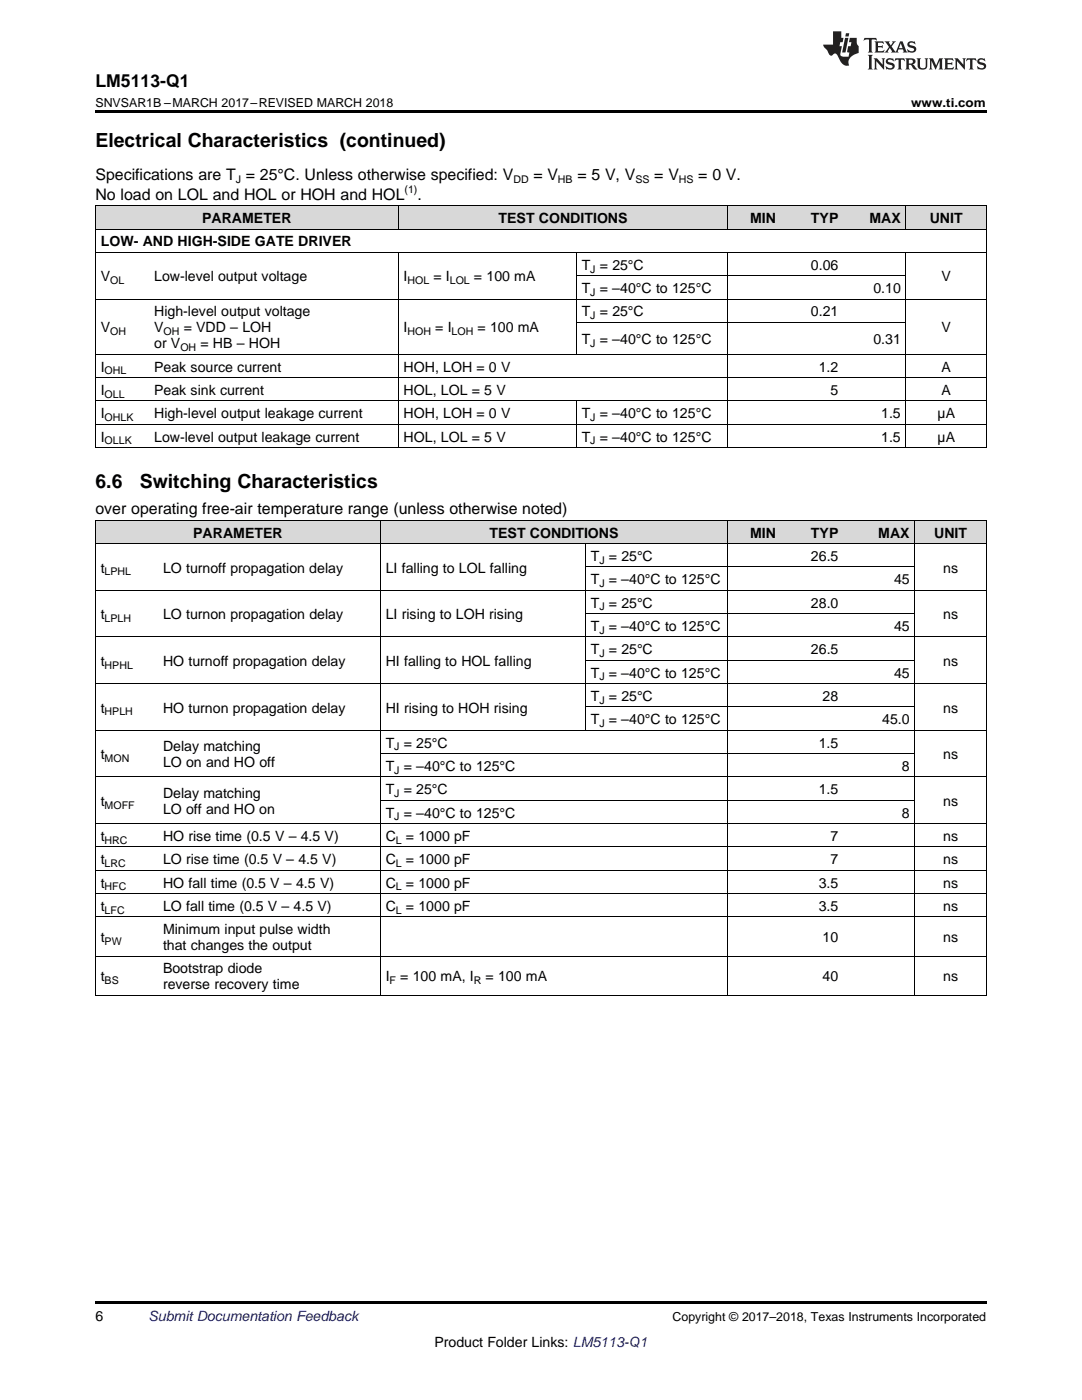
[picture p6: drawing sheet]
<svg xmlns="http://www.w3.org/2000/svg" width="216mm" height="279mm" viewBox="0 0 216 279" stroke-linecap="round" stroke-linejoin="round" font-family="sans-serif">
<defs><g id="words">
<g font-size="3.9">
<text x="19" y="29.3">Electrical Characteristics (continued)</text>
<text x="19" y="97.5">6.6</text>
<text x="27.9" y="97.5">Switching Characteristics</text>
</g>
<text font-size="3.5" x="19" y="17.3">LM5113-Q1</text>
<g font-size="3.2">
<text x="19" y="36">Specifications are T = 25°C. Unless otherwise specified: V</text>
<text x="106.4" y="36">= V</text>
<text x="115.2" y="36">= 5 V, V</text>
<text x="130.6" y="36">= V</text>
<text x="139.3" y="36">= 0 V.</text>
<text x="19" y="39.9">No load on LOL and HOL or HOH and HOL</text>
<text x="83.3" y="39.9">.</text>
<text x="19" y="102.6">over operating free-air temperature range (unless otherwise noted)</text>
</g>
<g font-size="2.8">
<text x="40.3" y="44.5">PARAMETER</text>
<text x="99.5" y="44.5">TEST CONDITIONS</text>
<text x="149.7" y="44.5">MIN</text>
<text x="161.8" y="44.5">TYP</text>
<text x="173.5" y="44.5">MAX</text>
<text x="185.5" y="44.5">UNIT</text>
<text x="20.1" y="49.2">LOW- AND HIGH-SIDE GATE DRIVER</text>
<text x="116.1" y="53.8">T = 25°C</text>
<text x="161.8" y="53.8">0.06</text>
<text x="20.1" y="56.2">V</text>
<text x="30.8" y="56.2">Low-level output voltage</text>
<text x="80.5" y="56.2">I</text>
<text x="86.5" y="56.2">= I</text>
<text x="94.6" y="56.2">= 100 mA</text>
<text x="116.1" y="58.5">T = –40°C to 125°C</text>
<text x="174.3" y="58.5">0.10</text>
<text x="187.9" y="56.2">V</text>
<text x="30.8" y="63.1">High-level output voltage</text>
<text x="116.1" y="63.1">T = 25°C</text>
<text x="161.8" y="63.1">0.21</text>
<text x="20.1" y="66.3">V</text>
<text x="30.8" y="66.3">V</text>
<text x="30.8" y="69.5">or V</text>
<text x="36.7" y="66.3">= VDD – LOH</text>
<text x="40" y="69.5">= HB – HOH</text>
<text x="80.5" y="66.3">I</text>
<text x="86.9" y="66.3">= I</text>
<text x="95.3" y="66.3">= 100 mA</text>
<text x="116.1" y="68.7">T = –40°C to 125°C</text>
<text x="174.3" y="68.7">0.31</text>
<text x="187.9" y="66.3">V</text>
<text x="20.1" y="74.2">I</text>
<text x="30.8" y="74.2">Peak source current</text>
<text x="80.5" y="74.2">HOH, LOH = 0 V</text>
<text x="163.4" y="74.2">1.2</text>
<text x="187.9" y="74.2">A</text>
<text x="20.1" y="78.8">I</text>
<text x="20.1" y="83.5">I</text>
<text x="30.8" y="78.8">Peak sink current</text>
<text x="30.8" y="83.5">High-level output leakage current</text>
<text x="80.5" y="78.8">HOL, LOL = 5 V</text>
<text x="80.5" y="83.5">HOH, LOH = 0 V</text>
<text x="116.1" y="83.5">T = –40°C to 125°C</text>
<text x="165.7" y="78.8">5</text>
<text x="175.8" y="83.5">1.5</text>
<text x="187.1" y="83.5">µA</text>
<text x="187.9" y="78.8">A</text>
<text x="20.1" y="88.1">I</text>
<text x="30.8" y="88.1">Low-level output leakage current</text>
<text x="80.5" y="88.1">HOL, LOL = 5 V</text>
<text x="116.1" y="88.1">T = –40°C to 125°C</text>
<text x="175.8" y="88.1">1.5</text>
<text x="187.1" y="88.1">µA</text>
<text x="38.6" y="107.3">PARAMETER</text>
<text x="97.7" y="107.3">TEST CONDITIONS</text>
<text x="149.7" y="107.3">MIN</text>
<text x="161.8" y="107.3">TYP</text>
<text x="175.3" y="107.3">MAX</text>
<text x="186.4" y="107.3">UNIT</text>
<text x="117.9" y="111.9">T = 25°C</text>
<text x="161.8" y="111.9">26.5</text>
<text x="20.1" y="114.3">t</text>
<text x="32.5" y="114.3">LO turnoff propagation delay</text>
<text x="77" y="114.3">LI falling to LOL falling</text>
<text x="117.9" y="116.6">T = –40°C to 125°C</text>
<text x="178.4" y="116.6">45</text>
<text x="188.2" y="114.3">ns</text>
<text x="20.1" y="123.6">t</text>
<text x="32.5" y="123.6">LO turnon propagation delay</text>
<text x="77" y="123.6">LI rising to LOH rising</text>
<text x="117.9" y="121.2">T = 25°C</text>
<text x="117.9" y="125.9">T = –40°C to 125°C</text>
<text x="161.8" y="121.2">28.0</text>
<text x="178.4" y="125.9">45</text>
<text x="188.2" y="123.6">ns</text>
<text x="117.9" y="130.6">T = 25°C</text>
<text x="161.8" y="130.6">26.5</text>
<text x="20.1" y="132.9">t</text>
<text x="32.5" y="132.9">HO turnoff propagation delay</text>
<text x="77" y="132.9">HI falling to HOL falling</text>
<text x="117.9" y="135.2">T = –40°C to 125°C</text>
<text x="178.4" y="135.2">45</text>
<text x="188.2" y="132.9">ns</text>
<text x="20.1" y="142.2">t</text>
<text x="32.5" y="142.2">HO turnon propagation delay</text>
<text x="77" y="142.2">HI rising to HOH rising</text>
<text x="117.9" y="139.9">T = 25°C</text>
<text x="164.1" y="139.9">28</text>
<text x="188.2" y="142.2">ns</text>
<text x="32.5" y="149.9">Delay matching</text>
<text x="77" y="149.2">T = 25°C</text>
<text x="117.9" y="144.5">T = –40°C to 125°C</text>
<text x="163.4" y="149.2">1.5</text>
<text x="176" y="144.5">45.0</text>
<text x="20.1" y="151.5">t</text>
<text x="32.5" y="153.1">LO on and HO off</text>
<text x="77" y="153.8">T = –40°C to 125°C</text>
<text x="180" y="153.8">8</text>
<text x="188.2" y="151.5">ns</text>
<text x="20.1" y="160.8">t</text>
<text x="32.5" y="159.2">Delay matching</text>
<text x="77" y="158.5">T = 25°C</text>
<text x="163.4" y="158.5">1.5</text>
<text x="188.2" y="160.8">ns</text>
<text x="20.1" y="167.8">t</text>
<text x="32.5" y="162.4">LO off and HO on</text>
<text x="32.5" y="167.8">HO rise time (0.5 V – 4.5 V)</text>
<text x="77" y="163.2">T = –40°C to 125°C</text>
<text x="77" y="167.8">C</text>
<text x="81" y="167.8">= 1000 pF</text>
<text x="165.7" y="167.8">7</text>
<text x="180" y="163.2">8</text>
<text x="188.2" y="167.8">ns</text>
<text x="20.1" y="172.5">t</text>
<text x="32.5" y="172.5">LO rise time (0.5 V – 4.5 V)</text>
<text x="77" y="172.5">C</text>
<text x="81" y="172.5">= 1000 pF</text>
<text x="165.7" y="172.5">7</text>
<text x="188.2" y="172.5">ns</text>
<text x="20.1" y="177.1">t</text>
<text x="32.5" y="177.1">HO fall time (0.5 V – 4.5 V)</text>
<text x="77" y="177.1">C</text>
<text x="81" y="177.1">= 1000 pF</text>
<text x="163.4" y="177.1">3.5</text>
<text x="188.2" y="177.1">ns</text>
<text x="20.1" y="181.8">t</text>
<text x="32.5" y="181.8">LO fall time (0.5 V – 4.5 V)</text>
<text x="77" y="181.8">C</text>
<text x="81" y="181.8">= 1000 pF</text>
<text x="163.4" y="181.8">3.5</text>
<text x="188.2" y="181.8">ns</text>
<text x="20.1" y="188">t</text>
<text x="32.5" y="186.4">Minimum input pulse width</text>
<text x="32.5" y="189.6">that changes the output</text>
<text x="164.1" y="188">10</text>
<text x="188.2" y="188">ns</text>
<text x="20.1" y="195.9">t</text>
<text x="32.5" y="194.3">Bootstrap diode</text>
<text x="32.5" y="197.4">reverse recovery time</text>
<text x="77" y="195.9">I</text>
<text x="79.9" y="195.9">= 100 mA, I</text>
<text x="96.9" y="195.9">= 100 mA</text>
<text x="164.1" y="195.9">40</text>
<text x="188.2" y="195.9">ns</text>
<text x="19" y="263.6">6</text>
<text x="86.7" y="268.9">Product Folder Links: LM5113-Q1</text>
</g>
<text font-size="2.8" fill="#0000c8" x="29.6" y="263.6">Submit Documentation Feedback</text>
<g font-size="2.5">
<text x="19" y="21.4">SNVSAR1B –MARCH 2017–REVISED MARCH 2018</text>
<text x="181.8" y="21.4">www.ti.com</text>
<text x="134.2" y="263.6">Copyright © 2017–2018, Texas Instruments Incorporated</text>
</g>
<g font-size="2.1">
<text x="47.1" y="36.6">J</text>
<text x="80.7" y="38.6">(1)</text>
<text x="102.4" y="36.6">DD</text>
<text x="111.3" y="36.6">HB</text>
<text x="126.8" y="36.6">SS</text>
<text x="135.5" y="36.6">HS</text>
<text x="22" y="56.7">OL</text>
<text x="81.3" y="56.7">HOL</text>
<text x="89.7" y="56.7">LOL</text>
<text x="117.8" y="54.4">J</text>
<text x="117.8" y="59.1">J</text>
<text x="117.8" y="63.7">J</text>
<text x="22" y="66.9">OH</text>
<text x="32.6" y="66.9">OH</text>
<text x="36" y="70.1">OH</text>
<text x="81.3" y="66.9">HOH</text>
<text x="90.1" y="66.9">LOH</text>
<text x="117.8" y="69.2">J</text>
<text x="20.9" y="74.7">OHL</text>
<text x="20.9" y="79.4">OLL</text>
<text x="20.9" y="84">OHLK</text>
<text x="20.9" y="88.7">OLLK</text>
<text x="117.8" y="84">J</text>
<text x="117.8" y="88.7">J</text>
<text x="119.6" y="112.5">J</text>
<text x="20.9" y="114.8">LPHL</text>
<text x="119.6" y="117.2">J</text>
<text x="20.9" y="124.1">LPLH</text>
<text x="119.6" y="121.8">J</text>
<text x="119.6" y="126.5">J</text>
<text x="119.6" y="131.1">J</text>
<text x="20.9" y="133.5">HPHL</text>
<text x="119.6" y="135.8">J</text>
<text x="20.9" y="142.8">HPLH</text>
<text x="119.6" y="140.4">J</text>
<text x="78.7" y="149.8">J</text>
<text x="119.6" y="145.1">J</text>
<text x="20.9" y="152.1">MON</text>
<text x="78.7" y="154.4">J</text>
<text x="20.9" y="161.4">MOFF</text>
<text x="78.7" y="159.1">J</text>
<text x="78.7" y="163.7">J</text>
<text x="20.9" y="168.4">HRC</text>
<text x="20.9" y="173">LRC</text>
<text x="79" y="168.4">L</text>
<text x="79" y="173">L</text>
<text x="20.9" y="177.7">HFC</text>
<text x="79" y="177.7">L</text>
<text x="20.9" y="182.4">LFC</text>
<text x="79" y="182.4">L</text>
<text x="20.9" y="188.6">PW</text>
<text x="20.9" y="196.4">BS</text>
<text x="77.8" y="196.4">F</text>
<text x="94.5" y="196.4">R</text>
</g>
</g></defs>
<g fill="#d8d8d8">
<path d="M19 103.9h12.5v4.6h-12.5z"/>
<path d="M31.5 103.9h44.4v4.6h-44.4z"/>
<path d="M75.9 103.9h40.9v4.6h-40.9z"/>
<path d="M116.8 103.9h28.5v4.6h-28.5z"/>
<path d="M145.3 103.9h10.6v4.6h-10.6z"/>
<path d="M155.9 103.9h12.5v4.6h-12.5z"/>
<path d="M168.4 103.9h14.2v4.6h-14.2z"/>
<path d="M182.6 103.9h14.2v4.6h-14.2z"/>
<path d="M19 41.1h10.7v4.7h-10.7z"/>
<path d="M29.7 41.1h49.8v4.7h-49.8z"/>
<path d="M79.5 41.1h35.5v4.7h-35.5z"/>
<path d="M115 41.1h30.3v4.7h-30.3z"/>
<path d="M145.3 41.1h10.6v4.7h-10.6z"/>
<path d="M155.9 41.1h12.5v4.7h-12.5z"/>
<path d="M168.4 41.1h12.4v4.7h-12.4z"/>
<path d="M180.8 41.1h16v4.7h-16z"/>
</g>
<path d="M19 22h177.8v.5h-177.8zM19 198.7h.2zM75.8 198.7h.1zM116.7 198.7h.1zM145.2 198.7h.1zM182.5 198.7h.1zM196.7 198.7h.1zM19 259.7h177.8v.5h-177.8z" fill="#000"/>
<g fill="none" stroke="#000" stroke-width=".2">
<path d="M19 41.1h177.8v48.3M19 59.7h177.8M19 50.4h177.8M19 45.7h177.8M19.1 41.1v48.3M79.4 41.1v4.7M79.4 50.4v39M115 50.4v20.4M115 55.1h65.8M145.2 41.1v4.7M145.2 50.4v39M180.8 41.1v4.7"/>
<path d="M180.8 50.4v39M19 75.4h177.8M19 70.7h177.8M115 64.4h65.8M19 89.3h177.8M19 84.7h177.8M19 80h177.8M115 80.1v9.3M19 103.8l177.8 .1v94.8M19 117.8h177.8M19 108.5h177.8M19.1 103.9v94.8"/>
<path d="M75.9 103.9v94.8M116.8 108.5v37.3M116.8 113.2h65.8M145.2 103.9v94.8M182.5 103.9v94.8M19 136.4h177.8M19 127.1h177.8M116.8 131.8h65.8M116.8 122.5h65.8M19 155.1h177.8M19 145.8h177.8M75.9 159.7h106.7"/>
<path d="M75.9 150.4h106.7M116.8 141.1h65.8M19 178.3h177.8M19 173.7h177.8M19 169h177.8M19 164.4h177.8M19 198.7h177.8M19 190.8h177.8M19 183h177.8"/>
</g>
<g fill="#231f20">
<path d="M172.5 7.6l-.1 .5 .4-.2h.6v.1v2.1l-.2 .4h.9l-.2-.4v-2.1l.1-.1h.5l.5 .2-.2-.5zM174.5 8.3l.2 .3v1.5l-.2 .4h1.8l.2-.6a1.04 1.04 0 0 1-1.3 .2v-.7h.6l.3 .2v-.6l-.3 .2h-.6v-.6l.8-.1 .4 .3-.2-.5zM176.5 8.3l.9 1.1-.9 1.1h.8l-.2-.2 .4-.7 .5 .7-.2 .2h1.5l-.2-.2 .2-.4h.9l.1 .4-.2 .2h1l-.3-.3-.7-1.9h-.5l-.9 2-.8-1 .9-1h-.8l.1 .3-.4 .5-.3-.6 .1-.2zM179.7 8.6l.4 1h-.7zM181.3 8.4a.63 .63 0 0 0-.2 .7 .63 .63 0 0 0 .6 .4l.6 .2 .1 .2a.75 .75 0 0 1-.7 .4 .75 .75 0 0 1-.6-.5l.1 .7 .1-.1a1.11 1.11 0 0 0 1.5-.6 1.13 1.13 0 0 0-1.2-.8l-.1-.4a1.04 1.04 0 0 1 1.2 .2l-.2-.5-.2 .1-.4-.2zM173.2 10.9l.2 .4v2.2l-.2 .4h1l-.3-.4v-2.2l.3-.4zM174.3 11.6l.3 .4v1.5l-.3 .4h.8l-.2-.4v-1.3l1.5 1.7v-1.9l.2-.4h-.7l.2 .4v.9l-1.1-1.3zM177 11.8a.62 .62 0 0 0-.2 .7 .62 .62 0 0 0 .6 .4l.6 .1 .1 .3a.76 .76 0 0 1-.7 .3 .76 .76 0 0 1-.7-.4l.2 .7 .1-.1a1.11 1.11 0 0 0 1.5-.6 1.13 1.13 0 0 0-1.2-.8l-.1-.4a1.04 1.04 0 0 1 1.2 .2l-.2-.6-.2 .1-.5-.1zM178.7 11.6l-.2 .6a.61 .61 0 0 1 .8-.3v1.6l-.2 .4h.9l-.2-.4v-1.6a.63 .63 0 0 1 .7 .3l-.1-.6zM180.6 11.6l.3 .4v1.5l-.3 .4h1l-.2-.2-.1-.8 .6 .2a.76 .76 0 0 0 1.2 .7l-1-1a.58 .58 0 0 0 .6-.5 .58 .58 0 0 0-.5-.6zM181.4 11.9h.1a.45 .45 0 0 1 .5 .1 .45 .45 0 0 1 .1 .5l-.8 .2zM182.9 11.6l.2 .2a2.17 2.17 0 0 0 .3 1.9 .99 .99 0 0 0 1.6-.6v-1.1l.2-.4h-.7l.2 .2a1.92 1.92 0 0 1-.2 1.8 .6 .6 0 0 1-.9-.5v-1.1l.2-.4zM185.4 11.6l.2 .4v1.5l-.2 .4h.7l-.2-.4v-1.4l.8 1.8 .8-1.8v1.4l-.2 .4h.9l-.2-.4v-1.5l.2-.4h-.8l-.6 1.5-.6-1.5zM188.4 11.6l.2 .4v1.5l-.2 .4h1.8l.1-.6a1.04 1.04 0 0 1-1.2 .1v-.6h.5l.4 .2v-.6l-.4 .2h-.5v-.7h.8l.3 .3-.1-.6zM190.5 11.6l.2 .4v1.5l-.2 .4h.7l-.2-.4v-1.3l1.5 1.7v-1.9l.2-.4h-.7l.2 .4v.9l-1.1-1.3zM192.9 11.6l-.1 .6a.61 .61 0 0 1 .7-.3l.1 1.6-.3 .4h1l-.3-.4 .1-1.6a.63 .63 0 0 1 .7 .3l-.1-.6zM195.2 11.8a.62 .62 0 0 0-.2 .7 .62 .62 0 0 0 .6 .4l.6 .1 .1 .3a.76 .76 0 0 1-.7 .3 .76 .76 0 0 1-.6-.4l.1 .7 .1-.1a1.11 1.11 0 0 0 1.6-.6 1.13 1.13 0 0 0-1.3-.8l-.1-.4a1.04 1.04 0 0 1 1.2 .2l-.1-.6-.2 .1-.5-.1z"/>
<path d="M166.2 6.3v2.6h-1.9v.4l.8 .9a.91 .91 0 0 0 1 .8 .56 .56 0 0 1 .5-.3 .56 .56 0 0 1 .5 .3l.4 .8a1.53 1.53 0 0 0 1.9 1.2 1.54 1.54 0 0 1 1-2.1l.9-.3v-1.4a1.52 1.52 0 0 1-.4-1.6h-1.3l-.2 .8h.5l-.2 .8h-.5l-.1 1v.2l.4 .1-.2 .8a1.93 1.93 0 0 1-1.6-.3l.3-1.8h-.5l.2-.8h.4l.2-.8h-.4v-1.3zM168.6 7.6l-.6 2.9h.7l.6-2.9zM168.8 6.6l-.1 .7h.6l.2-.7z"/>
</g>
<use href="#words"/>
</svg>
